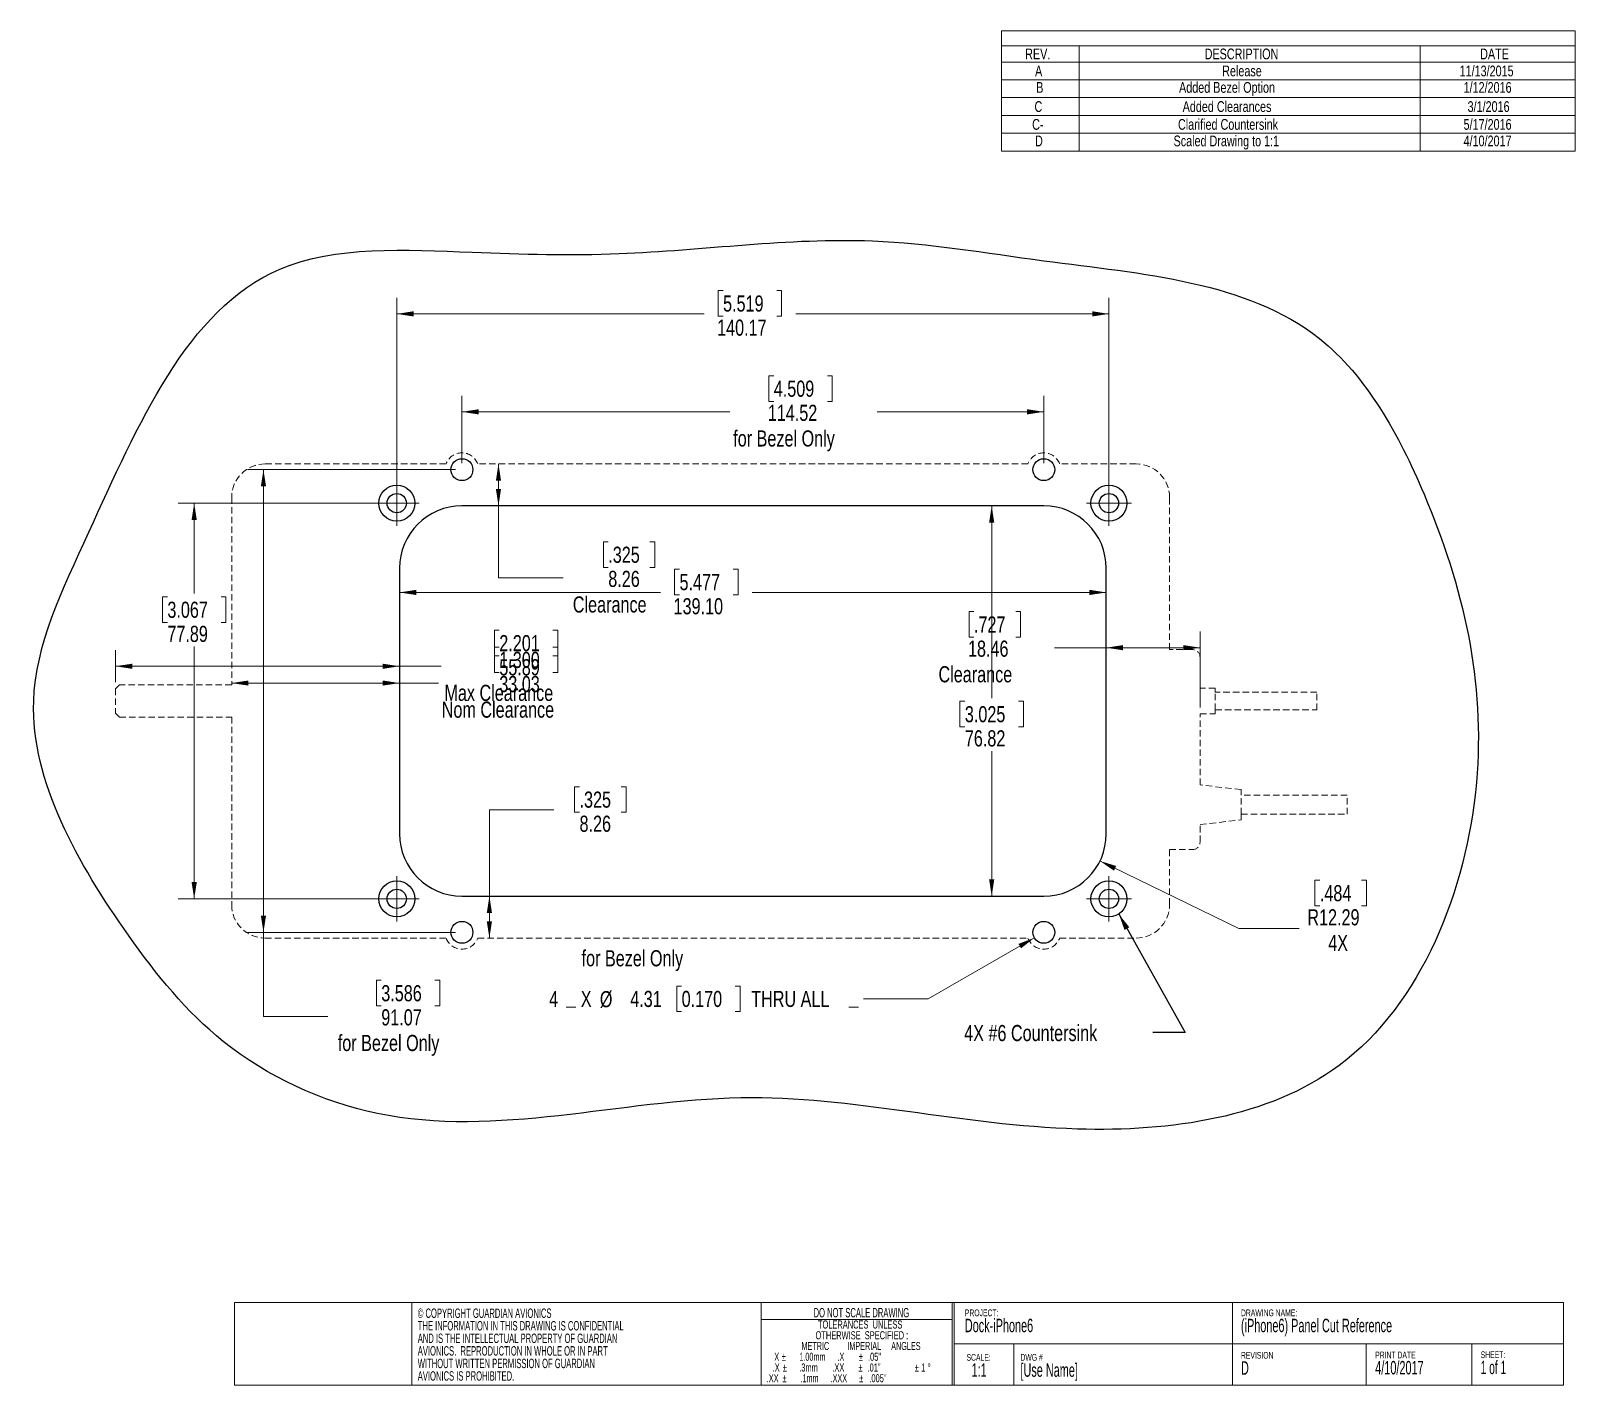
# Model space of a CAD drawing. Header units: millimetres. Extents: x 19 to 323, y 5 to 271.
import ezdxf

# ---------------------------------------------------------------- set-up
doc = ezdxf.new("R2010")
doc.units = ezdxf.units.MM
doc.linetypes.add('HIDDEN', pattern=[1.905, 1.27, -0.635])
doc.styles.add('SLDTEXTSTYLE0', font='TXT', dxfattribs={"width": 0.605})
doc.styles.add('SLDTEXTSTYLE1', font='TXT', dxfattribs={"width": 0.57})
doc.styles.add('SLDTEXTSTYLE2', font='TXT', dxfattribs={"width": 0.561765})
doc.styles.add('SLDTEXTSTYLE3', font='TXT', dxfattribs={"width": 0.56})
doc.styles.add('SLDTEXTSTYLE4', font='TXT', dxfattribs={"width": 0.5525})
doc.styles.add('SLDTEXTSTYLE5', font='TXT', dxfattribs={"width": 0.75})
doc.dimstyles.new('SLDDIMSTYLE0', dxfattribs={"dimtxt": 3.175, "dimasz": 3.302, "dimexe": 0, "dimexo": 0.0625, "dimgap": 0.79375, "dimtad": 0, "dimtih": 1, "dimtoh": 1, "dimrnd": 1e-09, "dimzin": 12, "dimdsep": 46, "dimtxsty": 'SLDTEXTSTYLE5', "dimsah": 1, "dimcen": 0.09, "dimadec": 0, "dimazin": 3, "dimtfac": 1, "dimtofl": 0, "dimtmove": 0, "dimatfit": 3, "dimfxl": 1, "dimfrac": 2, "dimtolj": 1, "dimtzin": 12, "dimarcsym": 0})
doc.dimstyles.new('SLDDIMSTYLE1', dxfattribs={"dimtxt": 3.175, "dimasz": 3.302, "dimexe": 0, "dimexo": 0.0625, "dimgap": 0.79375, "dimtad": 0, "dimtih": 1, "dimtoh": 1, "dimrnd": 1e-09, "dimzin": 4, "dimdsep": 46, "dimtxsty": 'SLDTEXTSTYLE5', "dimsah": 1, "dimcen": 0.09, "dimadec": 0, "dimazin": 1, "dimtfac": 1, "dimtofl": 0, "dimtmove": 0, "dimatfit": 3, "dimfxl": 1, "dimfrac": 2, "dimtolj": 1, "dimtzin": 12, "dimarcsym": 0})
doc.dimstyles.new('SLDDIMSTYLE2', dxfattribs={"dimtxt": 3.175, "dimasz": 3.302, "dimexe": 0, "dimexo": 0.0625, "dimgap": 0.79375, "dimtad": 0, "dimtih": 1, "dimtoh": 1, "dimrnd": 1e-09, "dimzin": 12, "dimdsep": 46, "dimtxsty": 'SLDTEXTSTYLE5', "dimsah": 1, "dimcen": 0, "dimadec": 0, "dimazin": 3, "dimtfac": 1, "dimtofl": 0, "dimtmove": 0, "dimatfit": 3, "dimfxl": 1, "dimfrac": 2, "dimtolj": 1, "dimtzin": 12, "dimarcsym": 0})
doc.dimstyles.new('SLDDIMSTYLE3', dxfattribs={"dimtxt": 3.175, "dimasz": 3.302, "dimexe": 0, "dimexo": 0.0625, "dimgap": 0.79375, "dimtad": 0, "dimtih": 1, "dimtoh": 1, "dimrnd": 1e-09, "dimzin": 4, "dimdsep": 46, "dimtxsty": 'SLDTEXTSTYLE5', "dimsah": 1, "dimcen": 0, "dimadec": 0, "dimazin": 1, "dimtfac": 1, "dimtofl": 0, "dimtmove": 0, "dimatfit": 3, "dimfxl": 1, "dimfrac": 2, "dimtolj": 1, "dimtzin": 12, "dimarcsym": 0})
doc.dimstyles.new('SLDDIMSTYLE4', dxfattribs={"dimtxt": 0.18, "dimasz": 3.302, "dimexe": 0, "dimexo": 0.0625, "dimgap": 0, "dimtad": 0, "dimtih": 1, "dimtoh": 1, "dimdec": 0, "dimrnd": 1e-09, "dimzin": 0, "dimdsep": 46, "dimtxsty": 'Standard', "dimsah": 1, "dimcen": 0.09, "dimadec": 0, "dimazin": 0, "dimtfac": 3.302, "dimtdec": 0, "dimtofl": 0, "dimtmove": 0, "dimatfit": 3, "dimfxl": 1, "dimfrac": 2, "dimtolj": 1, "dimtzin": 0, "dimarcsym": 0})

msp = doc.modelspace()

# ---------------------------------------------------------------- texts
at = {"color": 7, "linetype": 'Continuous', "lineweight": 0, "char_height": 3.175, "attachment_point": 1, "style": 'SLDTEXTSTYLE5'}
for s, insert in [('for Bezel Only', (127.325, 90.466)), ('4X #6 Countersink', (202.624, 75.742))]:
    msp.add_mtext(s, dxfattribs=dict(at, insert=insert))

# ---------------------------------------------------------------- blocks, each defined once
blk = doc.blocks.new('SW_NOTE_0')
at = {"color": 0, "linetype": 'Continuous', "lineweight": 0, "attachment_point": 1, "style": 'SLDTEXTSTYLE0'}
for s, insert, char_height in [('4/10/2017', (0, -0.12), 2.646), ('PRINT DATE', (0, 1.71), 1.323)]:
    blk.add_mtext(s, dxfattribs=dict(at, insert=insert, char_height=char_height))
blk = doc.blocks.new('SW_NOTE_1')
at = {"color": 0, "linetype": 'Continuous', "lineweight": 0, "attachment_point": 1, "style": 'SLDTEXTSTYLE0'}
for s, insert, char_height in [('DRAWING NAME:', (0, 1.71), 1.3229), ('(iPhone6) Panel Cut Reference', (0, -0.12), 2.6458)]:
    blk.add_mtext(s, dxfattribs=dict(at, insert=insert, char_height=char_height))
blk = doc.blocks.new('SW_NOTE_2')
at = {"color": 0, "linetype": 'Continuous', "lineweight": 0, "attachment_point": 1}
for s, insert, char_height, style in [('SHEET:', (0, 1.71), 1.323, 'SLDTEXTSTYLE0'), ('1 of 1', (0, -0.12), 2.646, 'SLDTEXTSTYLE1')]:
    blk.add_mtext(s, dxfattribs=dict(at, insert=insert, char_height=char_height, style=style))
blk = doc.blocks.new('SW_NOTE_3')
at = {"color": 0, "linetype": 'Continuous', "lineweight": 0, "attachment_point": 1, "style": 'SLDTEXTSTYLE0'}
for s, insert, char_height in [('REVISION', (0, 1.71), 1.323), ('D', (0, -0.12), 2.65)]:
    blk.add_mtext(s, dxfattribs=dict(at, insert=insert, char_height=char_height))
blk = doc.blocks.new('SW_NOTE_4')
at = {"color": 0, "linetype": 'Continuous', "lineweight": 0, "attachment_point": 1, "style": 'SLDTEXTSTYLE0'}
for s, insert, char_height in [('DWG #', (0, 1.71), 1.323), ('[Use Name]', (0, -0.12), 2.646)]:
    blk.add_mtext(s, dxfattribs=dict(at, insert=insert, char_height=char_height))
blk = doc.blocks.new('SW_NOTE_5')
at = {"color": 0, "linetype": 'Continuous', "lineweight": 0, "attachment_point": 2}
for s, insert, char_height, style in [('DO NOT SCALE DRAWING', (15.77, 2.39), 1.8521, 'SLDTEXTSTYLE0'), ('OTHERWISE  SPECIFIED :', (15.87, -2.19), 1.5875, 'SLDTEXTSTYLE0'), ('TOLERANCES  UNLESS', (15.53, -0.07), 1.5875, 'SLDTEXTSTYLE0'), ('METRIC         IMPERIAL     ANGLES', (15.7, -4.3), 1.5875, 'SLDTEXTSTYLE2'), ('.X', (-0.99, -8.54), 1.587, 'SLDTEXTSTYLE0'), ('X', (-0.89, -6.42), 1.59, 'SLDTEXTSTYLE0'), ('%%p', (0.52, -6.42), 1.587, 'SLDTEXTSTYLE0'), ('%%p', (0.68, -8.54), 1.587, 'SLDTEXTSTYLE0'), ('1.00mm      .X', (7.99, -6.42), 1.5875, 'SLDTEXTSTYLE3'), ('.3mm       .XX', (7.98, -8.54), 1.5875, 'SLDTEXTSTYLE4'), ('%%p', (15.58, -8.54), 1.587, 'SLDTEXTSTYLE0'), ('%%p', (15.68, -6.42), 1.587, 'SLDTEXTSTYLE0'), ('.01"', (18.26, -8.54), 1.587, 'SLDTEXTSTYLE0'), ('.05"', (18.36, -6.42), 1.587, 'SLDTEXTSTYLE0'), ('%%p', (26.67, -8.54), 1.587, 'SLDTEXTSTYLE0'), ('1', (27.96, -8.54), 1.59, 'SLDTEXTSTYLE0'), ('%%d', (29.12, -8.54), 1.587, 'SLDTEXTSTYLE0'), ('.XX', (-1.69, -10.65), 1.587, 'SLDTEXTSTYLE0'), ('%%p', (0.66, -10.65), 1.587, 'SLDTEXTSTYLE0'), ('.1mm      .XXX', (8.38, -10.65), 1.5875, 'SLDTEXTSTYLE3'), ('%%p', (15.75, -10.65), 1.587, 'SLDTEXTSTYLE0'), ('.005"', (19.03, -10.65), 1.587, 'SLDTEXTSTYLE0')]:
    blk.add_mtext(s, dxfattribs=dict(at, insert=insert, char_height=char_height, style=style))
blk = doc.blocks.new('SW_NOTE_6')
at = {"color": 0, "linetype": 'Continuous', "lineweight": 0, "attachment_point": 1, "style": 'SLDTEXTSTYLE0'}
for s, insert, char_height in [('SCALE:', (0, 1.71), 1.323), ('1:1', (0.99, -0.12), 2.646)]:
    blk.add_mtext(s, dxfattribs=dict(at, insert=insert, char_height=char_height))
blk = doc.blocks.new('SW_NOTE_7')
at = {"color": 0, "linetype": 'Continuous', "lineweight": 0, "attachment_point": 1, "style": 'SLDTEXTSTYLE0'}
for s, insert, char_height in [('PROJECT:', (0, 1.71), 1.323), ('Dock-iPhone6', (0, -0.12), 2.6458)]:
    blk.add_mtext(s, dxfattribs=dict(at, insert=insert, char_height=char_height))
blk = doc.blocks.new('SW_NOTE_8')
at = {"color": 0, "linetype": 'Continuous', "lineweight": 0, "char_height": 1.8521, "attachment_point": 1, "style": 'SLDTEXTSTYLE0'}
for s, insert in [('© COPYRIGHT GUARDIAN AVIONICS', (0, 2.39)), ('AND IS THE INTELLECTUAL PROPERTY OF GUARDIAN', (0, -2.55)), ('THE INFORMATION IN THIS DRAWING IS CONFIDENTIAL', (0, -0.08)), ('AVIONICS.  REPRODUCTION IN WHOLE OR IN PART', (0, -5.02)), ('WITHOUT WRITTEN PERMISSION OF GUARDIAN', (0, -7.49)), ('AVIONICS IS PROHIBITED.', (0, -9.96))]:
    blk.add_mtext(s, dxfattribs=dict(at, insert=insert))
blk = doc.blocks.new('SW_TABLEANNOTATION_0')
at = {"color": 0, "linetype": 'Continuous', "lineweight": 18}
for p, q in [((0, 0), (0, -23.67)), ((112.87, 0), (0, 0)), ((112.87, -23.67), (112.87, 0)), ((0, -2.95), (112.87, -2.95)), ((15.24, -2.95), (15.24, -6.13)), ((82.39, -2.95), (82.39, -6.13)), ((0, -6.13), (112.87, -6.13)), ((15.24, -6.13), (15.24, -23.67)), ((82.39, -6.13), (82.39, -23.67)), ((0, -9.63), (112.87, -9.63)), ((0, -13.14), (112.87, -13.14)), ((0, -16.65), (112.87, -16.65)), ((0, -20.16), (112.87, -20.16)), ((0, -23.67), (112.87, -23.67))]:
    blk.add_line(p, q, dxfattribs=at)
at = {"color": 0, "linetype": 'Continuous', "lineweight": 18, "attachment_point": 1, "style": 'SLDTEXTSTYLE5'}
for s, insert, char_height in [('REV.', (4.63, -3.48), 2.117), ('DESCRIPTION', (39.96, -3.48), 2.1167), ('DATE', (94.18, -3.48), 2.117), ('A', (6.58, -6.83), 2.12), ('Release', (43.41, -6.83), 2.117), ('11/13/2015', (90.14, -6.83), 2.117), ('B', (6.81, -10.07), 2.12), ('Added Bezel Option', (34.92, -10.07), 2.1167), ('1/12/2016', (90.92, -10.07), 2.117), ('C', (6.47, -13.84), 2.12), ('Added Clearances', (35.63, -13.84), 2.1167), ('3/1/2016', (91.71, -13.84), 2.117), ('C-', (6.01, -17.35), 2.117), ('Clarified Countersink', (34.71, -17.35), 2.1167), ('5/17/2016', (90.92, -17.35), 2.117), ('D', (6.57, -20.6), 2.12), ('Scaled Drawing to 1:1', (33.84, -20.6), 2.1167), ('4/10/2017', (90.92, -20.6), 2.117)]:
    blk.add_mtext(s, dxfattribs=dict(at, insert=insert, char_height=char_height))
blk = doc.blocks.new('_D')
at = {"color": 7, "linetype": 'Continuous', "lineweight": 18}
for p, q in [((204.55, 157.1), (203.58, 157.1)), ((203.58, 157.1), (203.58, 152.06)), ((212.76, 157.1), (213.73, 157.1)), ((213.73, 157.1), (213.73, 152.06)), ((203.58, 152.06), (204.55, 152.06)), ((213.73, 152.06), (212.76, 152.06)), ((249.05, 138.24), (249.05, 153.18)), ((230.59, 150), (220.38, 150)), ((249.05, 150), (230.59, 150))]:
    blk.add_line(p, q, dxfattribs=at)
for points in [[(230.59, 150), (233.89, 149.5), (233.89, 150.51)], [(249.05, 150), (245.74, 150.51), (245.74, 149.5)]]:
    blk.add_solid(points, dxfattribs=at)
at = {"color": 7, "linetype": 'Continuous', "lineweight": 18, "char_height": 3.175, "attachment_point": 1, "style": 'SLDTEXTSTYLE5'}
for s, insert in [('.727', (204.55, 156.15)), ('18.46', (203.38, 151.4)), ('Clearance', (197.57, 146.36))]:
    blk.add_mtext(s, dxfattribs=dict(at, insert=insert))
blk = doc.blocks.new('_D_1')
at = {"color": 7, "linetype": 'Continuous', "lineweight": 18}
for p, q in [((111.13, 153.44), (110.17, 153.44)), ((110.17, 153.44), (110.17, 148.4)), ((121.69, 153.44), (122.66, 153.44)), ((122.66, 153.44), (122.66, 148.4)), ((35.59, 143.19), (35.59, 149.52)), ((35.59, 146.35), (91.48, 146.35)), ((91.48, 146.35), (99.69, 146.35)), ((110.17, 148.4), (111.13, 148.4)), ((122.66, 148.4), (121.69, 148.4))]:
    blk.add_line(p, q, dxfattribs=at)
for points in [[(35.59, 146.35), (38.89, 145.84), (38.89, 146.85)], [(91.48, 146.35), (88.18, 146.85), (88.18, 145.84)]]:
    blk.add_solid(points, dxfattribs=at)
at = {"color": 7, "linetype": 'Continuous', "lineweight": 18, "char_height": 3.175, "attachment_point": 1, "style": 'SLDTEXTSTYLE5'}
for s, insert in [('2.201', (111.13, 152.49)), ('55.89', (111.13, 147.74)), ('Max Clearance', (100.33, 142.7))]:
    blk.add_mtext(s, dxfattribs=dict(at, insert=insert))
blk = doc.blocks.new('_D_2')
at = {"color": 7, "linetype": 'Continuous', "lineweight": 18}
for p, q in [((111.13, 150.14), (110.17, 150.14)), ((110.17, 150.14), (110.17, 145.1)), ((121.69, 150.14), (122.66, 150.14)), ((122.66, 150.14), (122.66, 145.1)), ((58.46, 143.04), (91.48, 143.04)), ((91.48, 143.04), (99.16, 143.04)), ((110.17, 145.1), (111.13, 145.1)), ((122.66, 145.1), (121.69, 145.1))]:
    blk.add_line(p, q, dxfattribs=at)
for points in [[(58.46, 143.04), (61.76, 142.54), (61.76, 143.55)], [(91.48, 143.04), (88.18, 143.55), (88.18, 142.54)]]:
    blk.add_solid(points, dxfattribs=at)
at = {"color": 7, "linetype": 'Continuous', "lineweight": 18, "char_height": 3.175, "attachment_point": 1, "style": 'SLDTEXTSTYLE5'}
for s, insert in [('1.300', (111.13, 149.19)), ('33.03', (111.13, 144.44)), ('Nom Clearance', (99.8, 139.4))]:
    blk.add_mtext(s, dxfattribs=dict(at, insert=insert))
blk = doc.blocks.new('_D_3')
at = {"color": 7, "linetype": 'Continuous', "lineweight": 18}
for p, q in [((110.97, 186.18), (110.97, 177.92)), ((110.97, 163.74), (110.97, 177.92)), ((132.58, 170.84), (131.61, 170.84)), ((131.61, 170.84), (131.61, 165.8)), ((140.79, 170.84), (141.76, 170.84)), ((141.76, 170.84), (141.76, 165.8)), ((131.61, 165.8), (132.58, 165.8)), ((141.76, 165.8), (140.79, 165.8)), ((123.67, 163.74), (110.97, 163.74))]:
    blk.add_line(p, q, dxfattribs=at)
for points in [[(110.97, 186.18), (110.46, 182.88), (111.47, 182.88)], [(110.97, 177.92), (111.47, 181.22), (110.46, 181.22)]]:
    blk.add_solid(points, dxfattribs=at)
at = {"color": 7, "linetype": 'Continuous', "lineweight": 18, "char_height": 3.175, "attachment_point": 1, "style": 'SLDTEXTSTYLE5'}
for s, insert in [('.325', (132.58, 169.89)), ('8.26', (132.58, 165.14)), ('Clearance', (125.6, 160.1))]:
    blk.add_mtext(s, dxfattribs=dict(at, insert=insert))
blk = doc.blocks.new('_D_4')
at = {"color": 7, "linetype": 'Continuous', "lineweight": 18}
for p, q in [((126.92, 122.64), (125.95, 122.64)), ((125.95, 122.64), (125.95, 117.6)), ((135.13, 122.64), (136.1, 122.64)), ((136.1, 122.64), (136.1, 117.6)), ((121.88, 118.06), (109.18, 118.06)), ((109.18, 118.06), (109.18, 101.1)), ((125.95, 117.6), (126.92, 117.6)), ((136.1, 117.6), (135.13, 117.6)), ((109.18, 92.84), (109.18, 101.1))]:
    blk.add_line(p, q, dxfattribs=at)
for points in [[(109.18, 101.1), (108.67, 97.8), (109.69, 97.8)], [(109.18, 92.84), (109.69, 96.14), (108.67, 96.14)]]:
    blk.add_solid(points, dxfattribs=at)
at = {"color": 7, "linetype": 'Continuous', "lineweight": 18, "char_height": 3.175, "attachment_point": 1, "style": 'SLDTEXTSTYLE5'}
for s, insert in [('.325', (126.92, 121.69)), ('8.26', (126.92, 116.94))]:
    blk.add_mtext(s, dxfattribs=dict(at, insert=insert))
blk = doc.blocks.new('_D_5')
at = {"color": 7, "linetype": 'Continuous', "lineweight": 18}
for p, q in [((208.04, 177.92), (208.04, 140.1)), ((202.76, 139.45), (201.79, 139.45)), ((201.79, 139.45), (201.79, 134.41)), ((213.32, 139.45), (214.28, 139.45)), ((214.28, 139.45), (214.28, 134.41)), ((201.79, 134.41), (202.76, 134.41)), ((214.28, 134.41), (213.32, 134.41)), ((208.04, 101.1), (208.04, 129.66))]:
    blk.add_line(p, q, dxfattribs=at)
for points in [[(208.04, 177.92), (207.53, 174.62), (208.55, 174.62)], [(208.04, 101.1), (208.55, 104.4), (207.53, 104.4)]]:
    blk.add_solid(points, dxfattribs=at)
at = {"color": 7, "linetype": 'Continuous', "lineweight": 18, "char_height": 3.175, "attachment_point": 1, "style": 'SLDTEXTSTYLE5'}
for s, insert in [('3.025', (202.76, 138.5)), ('76.82', (202.76, 133.75))]:
    blk.add_mtext(s, dxfattribs=dict(at, insert=insert))
blk = doc.blocks.new('_D_6')
at = {"color": 7, "linetype": 'Continuous', "lineweight": 18}
for p, q in [((146.6, 165.45), (145.63, 165.45)), ((145.63, 165.45), (145.63, 160.41)), ((157.16, 165.45), (158.13, 165.45)), ((158.13, 165.45), (158.13, 160.41)), ((91.48, 160.88), (142.85, 160.88)), ((145.63, 160.41), (146.6, 160.41)), ((158.13, 160.41), (157.16, 160.41)), ((230.59, 160.88), (160.91, 160.88))]:
    blk.add_line(p, q, dxfattribs=at)
for points in [[(91.48, 160.88), (94.79, 160.37), (94.79, 161.39)], [(230.59, 160.88), (227.28, 161.39), (227.28, 160.37)]]:
    blk.add_solid(points, dxfattribs=at)
at = {"color": 7, "linetype": 'Continuous', "lineweight": 18, "char_height": 3.175, "attachment_point": 1, "style": 'SLDTEXTSTYLE5'}
for s, insert in [('5.477', (146.6, 164.5)), ('139.10', (145.43, 159.75))]:
    blk.add_mtext(s, dxfattribs=dict(at, insert=insert))
blk = doc.blocks.new('_D_7')
at = {"color": 7, "linetype": 'Continuous', "lineweight": 18}
for p, q in [((229.35, 108.02), (256.68, 94.72)), ((272.63, 104.22), (271.67, 104.22)), ((271.67, 104.22), (271.67, 99.18)), ((280.84, 104.22), (281.81, 104.22)), ((281.81, 104.22), (281.81, 99.18)), ((271.67, 99.18), (272.63, 99.18)), ((281.81, 99.18), (280.84, 99.18)), ((256.68, 94.72), (268.59, 94.72))]:
    blk.add_line(p, q, dxfattribs=at)
blk.add_solid([(229.35, 108.02), (232.1, 106.11), (232.54, 107.03)], dxfattribs=at)
at = {"color": 7, "linetype": 'Continuous', "lineweight": 18, "char_height": 3.175, "attachment_point": 1, "style": 'SLDTEXTSTYLE5'}
for s, insert in [('.484', (272.63, 103.27)), ('R12.29', (270.17, 98.52)), ('4X', (274.28, 93.48))]:
    blk.add_mtext(s, dxfattribs=dict(at, insert=insert))
blk = doc.blocks.new('_D_8')
at = {"color": 7, "linetype": 'Continuous', "lineweight": 18}
for p, q in [((216.43, 92.9), (195.51, 80.89)), ((147.02, 83.41), (146.06, 83.41)), ((146.06, 83.41), (146.06, 78.37)), ((157.58, 83.41), (158.55, 83.41)), ((158.55, 83.41), (158.55, 78.37)), ((125.23, 79.25), (124.26, 79.25)), ((124.26, 79.25), (125.23, 79.25)), ((125.23, 79.25), (126.2, 79.25)), ((126.2, 79.25), (125.23, 79.25)), ((180.88, 79.25), (179.91, 79.25)), ((179.91, 79.25), (180.88, 79.25)), ((180.88, 79.25), (181.84, 79.25)), ((181.84, 79.25), (180.88, 79.25)), ((195.51, 80.89), (182.81, 80.89)), ((146.06, 78.37), (147.02, 78.37)), ((158.55, 78.37), (157.58, 78.37))]:
    blk.add_line(p, q, dxfattribs=at)
blk.add_solid([(216.43, 92.9), (213.31, 91.7), (213.82, 90.82)], dxfattribs=at)
at = {"color": 7, "linetype": 'Continuous', "lineweight": 18, "attachment_point": 1, "style": 'SLDTEXTSTYLE5'}
for s, insert, char_height in [('4', (120.95, 82.46), 3.17), ('X', (127.17, 82.46), 3.17), ('%%c', (130.92, 82.41), 3.175), ('4.31', (136.9, 82.46), 3.175), ('0.170', (147.02, 82.46), 3.175), ('THRU ALL', (160.71, 82.46), 3.175)]:
    blk.add_mtext(s, dxfattribs=dict(at, insert=insert, char_height=char_height))
blk = doc.blocks.new('_D_9')
at = {"color": 7, "linetype": 'Continuous', "lineweight": 18}
for p, q in [((90.95, 179.73), (90.95, 218.89)), ((155.17, 220.29), (154.2, 220.29)), ((154.2, 220.29), (154.2, 215.25)), ((165.73, 220.29), (166.69, 220.29)), ((166.69, 220.29), (166.69, 215.25)), ((231.12, 179.73), (231.12, 218.89)), ((90.95, 215.71), (151.42, 215.71)), ((154.2, 215.25), (155.17, 215.25)), ((166.69, 215.25), (165.73, 215.25)), ((231.12, 215.71), (169.48, 215.71))]:
    blk.add_line(p, q, dxfattribs=at)
for points in [[(90.95, 215.71), (94.25, 215.2), (94.25, 216.22)], [(231.12, 215.71), (227.82, 216.22), (227.82, 215.2)]]:
    blk.add_solid(points, dxfattribs=at)
at = {"color": 7, "linetype": 'Continuous', "lineweight": 18, "char_height": 3.175, "attachment_point": 1, "style": 'SLDTEXTSTYLE5'}
for s, insert in [('5.519', (155.17, 219.34)), ('140.17', (154, 214.59))]:
    blk.add_mtext(s, dxfattribs=dict(at, insert=insert))
blk = doc.blocks.new('_D_10')
at = {"color": 7, "linetype": 'Continuous', "lineweight": 18}
for p, q in [((165.15, 203.52), (164.18, 203.52)), ((164.18, 203.52), (164.18, 198.48)), ((175.7, 203.52), (176.67, 203.52)), ((176.67, 203.52), (176.67, 198.48)), ((103.78, 186.32), (103.78, 199.6)), ((164.18, 198.48), (165.15, 198.48)), ((176.67, 198.48), (175.7, 198.48)), ((218.29, 186.32), (218.29, 199.6)), ((103.78, 196.43), (156.53, 196.43)), ((218.29, 196.43), (185.49, 196.43))]:
    blk.add_line(p, q, dxfattribs=at)
for points in [[(103.78, 196.43), (107.08, 195.92), (107.08, 196.94)], [(218.29, 196.43), (214.99, 196.94), (214.99, 195.92)]]:
    blk.add_solid(points, dxfattribs=at)
at = {"color": 7, "linetype": 'Continuous', "lineweight": 18, "char_height": 3.175, "attachment_point": 1, "style": 'SLDTEXTSTYLE5'}
for s, insert in [('4.509', (165.15, 202.57)), ('114.52', (163.97, 197.82)), ('for Bezel Only', (157.17, 192.78))]:
    blk.add_mtext(s, dxfattribs=dict(at, insert=insert))
blk = doc.blocks.new('_D_11')
at = {"color": 7, "linetype": 'Continuous', "lineweight": 18}
for p, q in [((89.68, 178.46), (47.91, 178.46)), ((51.08, 178.46), (51.08, 160.65)), ((45.8, 160), (44.84, 160)), ((44.84, 160), (44.84, 154.96)), ((56.36, 160), (57.33, 160)), ((57.33, 160), (57.33, 154.96)), ((44.84, 154.96), (45.8, 154.96)), ((57.33, 154.96), (56.36, 154.96)), ((51.08, 100.56), (51.08, 150.21)), ((89.68, 100.56), (47.91, 100.56))]:
    blk.add_line(p, q, dxfattribs=at)
for points in [[(51.08, 178.46), (50.57, 175.15), (51.59, 175.15)], [(51.08, 100.56), (51.59, 103.87), (50.57, 103.87)]]:
    blk.add_solid(points, dxfattribs=at)
at = {"color": 7, "linetype": 'Continuous', "lineweight": 18, "char_height": 3.175, "attachment_point": 1, "style": 'SLDTEXTSTYLE5'}
for s, insert in [('3.067', (45.8, 159.06)), ('77.89', (45.8, 154.31))]:
    blk.add_mtext(s, dxfattribs=dict(at, insert=insert))
blk = doc.blocks.new('_D_12')
at = {"color": 7, "linetype": 'Continuous', "lineweight": 18}
for p, q in [((102.51, 185.05), (61.54, 185.05)), ((64.71, 185.05), (64.71, 93.97)), ((102.51, 93.97), (61.54, 93.97)), ((64.71, 77.44), (64.71, 93.97)), ((87.9, 84.53), (86.94, 84.53)), ((86.94, 84.53), (86.94, 79.49)), ((98.46, 84.53), (99.43, 84.53)), ((99.43, 84.53), (99.43, 79.49)), ((86.94, 79.49), (87.9, 79.49)), ((99.43, 79.49), (98.46, 79.49)), ((77.41, 77.44), (64.71, 77.44))]:
    blk.add_line(p, q, dxfattribs=at)
for points in [[(64.71, 185.05), (64.2, 181.74), (65.22, 181.74)], [(64.71, 93.97), (65.22, 97.28), (64.2, 97.28)]]:
    blk.add_solid(points, dxfattribs=at)
at = {"color": 7, "linetype": 'Continuous', "lineweight": 18, "char_height": 3.175, "attachment_point": 1, "style": 'SLDTEXTSTYLE5'}
for s, insert in [('3.586', (87.9, 83.58)), ('91.07', (87.9, 78.83)), ('for Bezel Only', (79.34, 73.79))]:
    blk.add_mtext(s, dxfattribs=dict(at, insert=insert))
blk = doc.blocks.new('SW_CENTERMARKSYMBOL_0')
at = {"color": 0, "linetype": 'Continuous', "lineweight": 0}
for p, q in [((0, 2.54), (0, 4.43865)), ((-2.54, 0), (-4.43865, 0)), ((0, 0), (-2.54, 0)), ((0, 0), (0, 2.54)), ((0, 0), (0, -2.54)), ((0, 0), (2.54, 0)), ((2.54, 0), (4.43865, 0)), ((0, -2.54), (0, -4.43865))]:
    blk.add_line(p, q, dxfattribs=at)
blk = doc.blocks.new('SW_CENTERMARKSYMBOL_1')
at = {"color": 0, "linetype": 'Continuous', "lineweight": 0}
for p, q in [((0, 2.54), (0, 4.43865)), ((-2.54, 0), (-4.43865, 0)), ((0, 0), (-2.54, 0)), ((0, 0), (0, 2.54)), ((0, 0), (0, -2.54)), ((0, 0), (2.54, 0)), ((2.54, 0), (4.43865, 0)), ((0, -2.54), (0, -4.43865))]:
    blk.add_line(p, q, dxfattribs=at)
blk = doc.blocks.new('SW_CENTERMARKSYMBOL_2')
at = {"color": 0, "linetype": 'Continuous', "lineweight": 0}
for p, q in [((0, 2.54), (0, 4.43865)), ((-2.54, 0), (-4.43865, 0)), ((0, 0), (-2.54, 0)), ((0, 0), (0, 2.54)), ((0, 0), (0, -2.54)), ((0, 0), (2.54, 0)), ((2.54, 0), (4.43865, 0)), ((0, -2.54), (0, -4.43865))]:
    blk.add_line(p, q, dxfattribs=at)
blk = doc.blocks.new('SW_CENTERMARKSYMBOL_3')
at = {"color": 0, "linetype": 'Continuous', "lineweight": 0}
for p, q in [((0, 2.54), (0, 4.43865)), ((-2.54, 0), (-4.43865, 0)), ((0, 0), (-2.54, 0)), ((0, 0), (0, 2.54)), ((0, 0), (0, -2.54)), ((0, 0), (2.54, 0)), ((2.54, 0), (4.43865, 0)), ((0, -2.54), (0, -4.43865))]:
    blk.add_line(p, q, dxfattribs=at)

# ---------------------------------------------------------------- dimensions: what is measured, and where the dimension line sits
at = {"color": 7, "linetype": 'Continuous', "lineweight": 18}
for base, p1, p2, dimstyle, picture, middle in [((231.121, 215.713), (90.949, 178.456), (231.121, 178.456), 'SLDDIMSTYLE0', '_D_9', (160.448, 215.713)), ((91.483, 160.879), (230.587, 165.629), (91.483, 165.629), 'SLDDIMSTYLE1', '_D_6', (151.88, 160.879))]:
    dim = msp.add_linear_dim(base=base, p1=p1, p2=p2, dimstyle=dimstyle, dxfattribs=at)
    dim.commit()
    dim.dimension.update_dxf_attribs({"geometry": picture, "text_midpoint": middle, "dimtype": 160})
for base, p1, p2, text, picture, middle in [((218.294, 196.429), (103.776, 185.047), (218.294, 185.047), '<> \\Pfor Bezel Only', '_D_10', (171.013, 196.429)), ((91.483, 146.347), (35.59, 141.923), (91.483, 165.629), '<>\\PMax Clearance', '_D_1', (116.411, 146.347)), ((91.483, 143.044), (58.456, 142.685), (91.483, 165.629), '<>\\PNom Clearance', '_D_2', (116.411, 143.044)), ((230.587, 150.005), (249.046, 136.97), (230.587, 165.629), '<>\\PClearance', '_D', (208.654, 150.005))]:
    dim = msp.add_linear_dim(base=base, p1=p1, p2=p2, text=text, dimstyle='SLDDIMSTYLE0', dxfattribs=at)
    dim.commit()
    dim.dimension.update_dxf_attribs({"geometry": picture, "text_midpoint": middle, "dimtype": 160})
for base, p1, p2, text, picture, middle in [((110.966, 177.922), (106.889, 186.184), (103.776, 177.922), '<>\\PClearance', '_D_3', (110.966, 163.745)), ((64.71, 93.973), (103.776, 185.047), (103.776, 93.973), '<>\\Pfor Bezel Only', '_D_12', (64.71, 77.438))]:
    dim = msp.add_linear_dim(base=base, p1=p1, p2=p2, angle=90, text=text, dimstyle='SLDDIMSTYLE0', dxfattribs=at)
    dim.commit()
    dim.dimension.update_dxf_attribs({"geometry": picture, "text_midpoint": middle, "dimtype": 160})
for base, p1, p2, picture, middle in [((51.083, 100.564), (90.949, 178.456), (90.949, 100.564), '_D_11', (51.083, 155.43)), ((208.038, 101.098), (218.294, 177.922), (218.294, 101.098), '_D_5', (208.038, 134.879)), ((109.181, 101.098), (106.889, 92.836), (103.776, 101.098), '_D_4', (109.181, 118.065))]:
    dim = msp.add_linear_dim(base=base, p1=p1, p2=p2, angle=90, dimstyle='SLDDIMSTYLE0', dxfattribs=at)
    dim.commit()
    dim.dimension.update_dxf_attribs({"geometry": picture, "text_midpoint": middle, "dimtype": 160})
dim = msp.add_radius_dim(center=(218.294, 113.391), mpoint=(229.349, 108.015), text='<>\\P4X', dimstyle='SLDDIMSTYLE2', dxfattribs=at)
dim.commit()
dim.dimension.update_dxf_attribs({"geometry": '_D_7', "text_midpoint": (276.738, 97.125), "dimtype": 164})
dim = msp.add_diameter_dim_2p(p1=(220.1603, 95.0451), p2=(216.4269, 92.901), text='4X <> THRU ALL\\P', dimstyle='SLDDIMSTYLE3', dxfattribs=at)
dim.commit()
dim.dimension.update_dxf_attribs({"geometry": '_D_8', "text_midpoint": (151.8803, 80.8887), "dimtype": 163})

# ---------------------------------------------------------------- linework, layer by layer
at = {"color": 7, "linetype": 'HIDDEN', "lineweight": 18}
for p, q in [((100.663, 186.184), (65.041, 186.184)), ((215.181, 186.184), (106.889, 186.184)), ((236.455, 186.184), (221.407, 186.184)), ((58.456, 179.599), (58.456, 142.685)), ((243.04, 149.626), (243.04, 179.599)), ((247.546, 149.626), (243.04, 149.626)), ((249.046, 142.05), (249.046, 148.126)), ((36.352, 142.685), (35.59, 141.923)), ((35.59, 141.923), (35.59, 137.097)), ((58.456, 142.685), (36.352, 142.685)), ((252.035, 142.05), (249.046, 142.05)), ((252.035, 141.26), (252.035, 142.05)), ((252.035, 137.76), (252.035, 141.26)), ((272.035, 141.26), (252.035, 141.26)), ((272.035, 137.76), (272.035, 141.26)), ((35.59, 137.097), (36.352, 136.335)), ((249.046, 122.979), (249.046, 136.97)), ((249.046, 136.97), (252.035, 136.97)), ((252.035, 136.97), (252.035, 137.76)), ((252.035, 137.76), (272.035, 137.76)), ((36.352, 136.335), (58.456, 136.335)), ((58.456, 136.335), (58.456, 99.421)), ((257.145, 122.097), (249.046, 122.979)), ((257.145, 120.952), (257.145, 122.097)), ((257.145, 117.242), (257.145, 120.952)), ((278.035, 120.952), (257.145, 120.952)), ((278.035, 117.242), (278.035, 120.952)), ((249.046, 115.215), (257.145, 116.097)), ((257.145, 117.242), (278.035, 117.242)), ((257.145, 116.097), (257.145, 117.242)), ((249.046, 111.751), (249.046, 115.215)), ((243.04, 99.421), (243.04, 110.252)), ((243.04, 110.252), (247.546, 110.252)), ((65.041, 92.836), (100.663, 92.836)), ((106.889, 92.836), (215.181, 92.836)), ((221.407, 92.836), (236.455, 92.836))]:
    msp.add_line(p, q, dxfattribs=at)
at = {"color": 7, "linetype": 'Continuous', "lineweight": 25}
for p, q in [((218.294, 177.922), (103.776, 177.922)), ((91.483, 165.629), (91.483, 113.391)), ((230.587, 113.391), (230.587, 165.629)), ((103.776, 101.098), (218.294, 101.098))]:
    msp.add_line(p, q, dxfattribs=at)
at = {"color": 7, "linetype": 'Continuous', "lineweight": 18}
for p, q in [((58.99, 21.112), (58.99, 4.853)), ((58.99, 21.112), (320.61, 21.112)), ((93.942, 21.112), (93.942, 4.853)), ((162.68, 21.112), (162.68, 4.853)), ((200.279, 21.112), (200.279, 4.853)), ((200.676, 21.112), (200.676, 4.853)), ((255.409, 21.112), (255.409, 12.983)), ((320.61, 4.853), (320.61, 21.112)), ((200.279, 17.741), (162.68, 17.741)), ((200.676, 12.983), (229.195, 12.983)), ((212.413, 12.983), (212.413, 4.853)), ((229.195, 12.983), (320.61, 12.983)), ((255.409, 4.853), (255.409, 12.983)), ((281.745, 12.983), (281.745, 4.853)), ((302.544, 12.983), (302.544, 4.853)), ((320.61, 4.853), (58.99, 4.853))]:
    msp.add_line(p, q, dxfattribs=at)
at = {"color": 7, "linetype": 'Continuous', "lineweight": 25}
for centre, radius in [((103.776, 185.047), 2.153), ((218.294, 185.047), 2.153), ((90.949, 178.456), 3.543), ((90.949, 178.456), 1.899), ((231.121, 178.456), 3.543), ((231.121, 178.456), 1.899), ((90.949, 100.564), 3.543), ((231.121, 100.564), 3.543), ((90.949, 100.564), 1.899), ((231.121, 100.564), 1.899), ((103.776, 93.973), 2.153), ((218.294, 93.973), 2.153)]:
    msp.add_circle(centre, radius, dxfattribs=at)
at = {"color": 7, "linetype": 'HIDDEN', "lineweight": 18}
for centre, radius, start, end in [((65.041, 179.599), 6.585, 90, 180), ((103.776, 185.047), 3.314, 20.06432, 159.93568), ((218.294, 185.047), 3.314, 20.06432, 159.93568), ((236.455, 179.599), 6.585, 0, 90), ((65.041, 99.421), 6.585, 180, 270), ((236.455, 99.421), 6.585, 270, 0), ((103.776, 93.973), 3.314, 200.06432, 339.93568), ((218.294, 93.973), 3.314, 200.06432, 339.93568)]:
    msp.add_arc(centre, radius, start, end, dxfattribs=at)
at = {"color": 7, "linetype": 'Continuous', "lineweight": 25}
for centre, start, end in [((103.776, 165.629), 90, 180), ((218.294, 165.629), 0, 90), ((103.776, 113.391), 180, 270), ((218.294, 113.391), 270, 0)]:
    msp.add_arc(centre, 12.293, start, end, dxfattribs=at)
at = {"color": 7, "linetype": 'HIDDEN', "lineweight": 18}
for centre, major_axis in [((247.545, 148.125), (-1.061, -1.061)), ((247.545, 111.752), (-1.061, 1.061))]:
    msp.add_ellipse(centre, major_axis=major_axis, ratio=0.9996955, start_param=2.3563468, end_param=3.9268385, dxfattribs=at)
at = {"color": 7, "linetype": 'Continuous', "lineweight": 25}
msp.add_open_spline([(184.564, 230.077), (168.129, 230.732), (141.422, 226.757), (103.34, 227.787), (55.355, 230.433), (34.664, 181.007), (12.433, 135.257), (33.406, 98.238), (56.498, 69.735), (99.098, 49.94), (157.731, 67.994), (218.961, 51.295), (285.068, 60.64), (309.813, 123.172), (298.138, 173.9), (272.059, 221.132), (224.926, 224.538), (195.749, 229.631), (184.564, 230.077)], degree=3, knots=[0, 0, 0, 0, 0.06522074, 0.1030683, 0.15275125, 0.23638619, 0.28207394, 0.34710222, 0.38369925, 0.42749165, 0.52110009, 0.608078, 0.67736287, 0.7582515, 0.83369866, 0.88194279, 0.95561427, 1, 1, 1, 1], dxfattribs=at)

# ---------------------------------------------------------------- block references
at = {"color": 7, "linetype": 'Continuous', "lineweight": 18}
msp.add_blockref('SW_TABLEANNOTATION_0', (209.997, 271.413), dxfattribs=at)
at = {"color": 7, "linetype": 'Continuous', "lineweight": 0}
for name, p in [('SW_CENTERMARKSYMBOL_2', (90.949, 178.456)), ('SW_CENTERMARKSYMBOL_3', (231.121, 178.456)), ('SW_CENTERMARKSYMBOL_1', (90.949, 100.564)), ('SW_CENTERMARKSYMBOL_0', (231.121, 100.564)), ('SW_NOTE_8', (95.081, 17.544)), ('SW_NOTE_5', (166.621, 17.65)), ('SW_NOTE_7', (202.757, 18.035)), ('SW_NOTE_1', (257.101, 18.035)), ('SW_NOTE_6', (203.092, 9.262)), ('SW_NOTE_4', (213.704, 9.262)), ('SW_NOTE_3', (257.101, 9.676)), ('SW_NOTE_0', (283.53, 9.731)), ('SW_NOTE_2', (304.276, 9.782))]:
    msp.add_blockref(name, p, dxfattribs=at)

msp.set_redraw_order([(e.dxf.handle, doc.entitydb.next_handle()) for e in msp.query("TEXT MTEXT ATTDEF DIMENSION ARC_DIMENSION")])  # texts and dimensions are drawn at this point

# ---------------------------------------------------------------- leaders
at = {"color": 7, "linetype": 'Continuous', "lineweight": 0}
msp.add_leader([(233.049, 97.591), (246.107, 74.24), (239.757, 74.24)], dimstyle='SLDDIMSTYLE4', dxfattribs=at)

doc.saveas('drawing.dxf')
